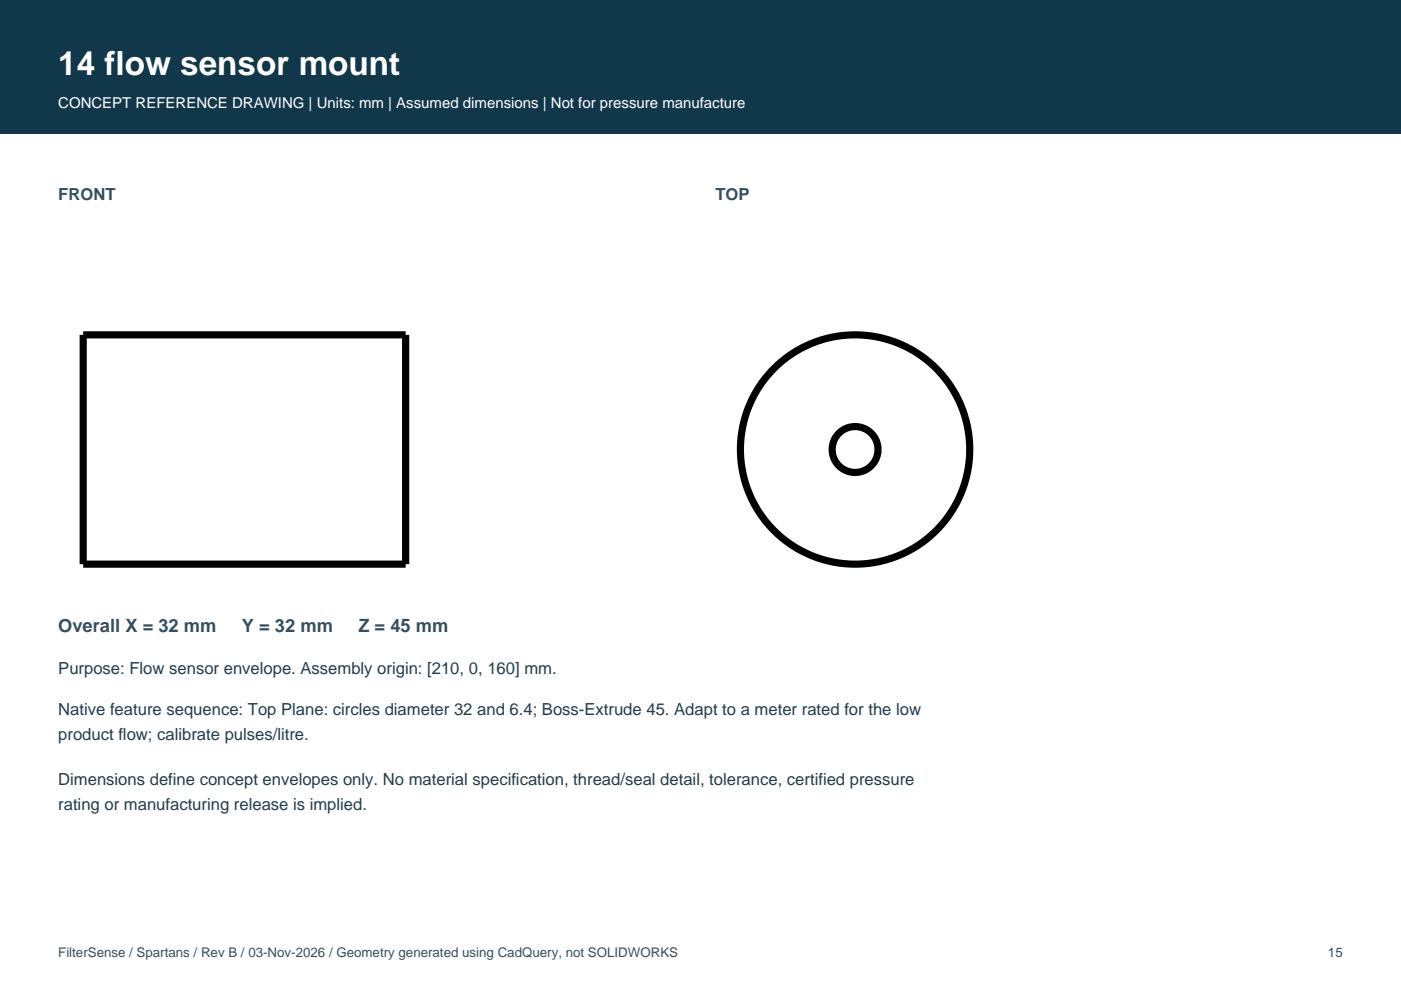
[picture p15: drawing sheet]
<svg xmlns="http://www.w3.org/2000/svg" width="297mm" height="210mm" viewBox="0 0 297 210" stroke-linecap="round" stroke-linejoin="round" font-family="sans-serif">
<defs><g id="words">
<text font-size="7.1" fill="#fff" x="12.3" y="15.9">14 flow sensor mount</text>
<g font-size="3.9" fill="#344f5d">
<text x="12.3" y="134.1">Overall X = 32 mm</text>
<text x="51.3" y="134.1">Y = 32 mm</text>
<text x="76" y="134.1">Z = 45 mm</text>
</g>
<g font-size="3.5" fill="#344f5d">
<text x="12.3" y="42.3">FRONT</text>
<text x="151.7" y="42.3">TOP</text>
</g>
<g font-size="3.5" fill="#243d4a">
<text x="12.3" y="142.9">Purpose: Flow sensor envelope. Assembly origin: [210, 0, 160] mm.</text>
<text x="12.3" y="151.7">Native feature sequence: Top Plane: circles diameter 32 and 6.4; Boss-Extrude 45. Adapt to a meter rated for the low</text>
<text x="12.3" y="157">product flow; calibrate pulses/litre.</text>
<text x="12.3" y="166.5">Dimensions define concept envelopes only. No material specification, thread/seal detail, tolerance, certified pressure</text>
<text x="12.3" y="171.8">rating or manufacturing release is implied.</text>
</g>
<text font-size="3.2" fill="#fff" x="12.3" y="22.9">CONCEPT REFERENCE DRAWING | Units: mm | Assumed dimensions | Not for pressure manufacture</text>
<g font-size="2.8" fill="#344f5d">
<text x="12.3" y="202.8">FilterSense / Spartans / Rev B / 03-Nov-2026 / Geometry generated using CadQuery, not SOLIDWORKS</text>
<text x="281.6" y="202.8">15</text>
</g>
</g></defs>
<path d="M0 0h297v28.2h-297z" fill-rule="evenodd" fill="#11384a"/>
<g fill="none" stroke="#000" stroke-width="1.5" stroke-linecap="butt">
<path d="M17.6 71h68.4v48.6h-68.4z"/>
<circle cx="181.3" cy="95.3" r="24.3"/>
<circle cx="181.3" cy="95.3" r="4.9"/>
</g>
<use href="#words"/>
</svg>
